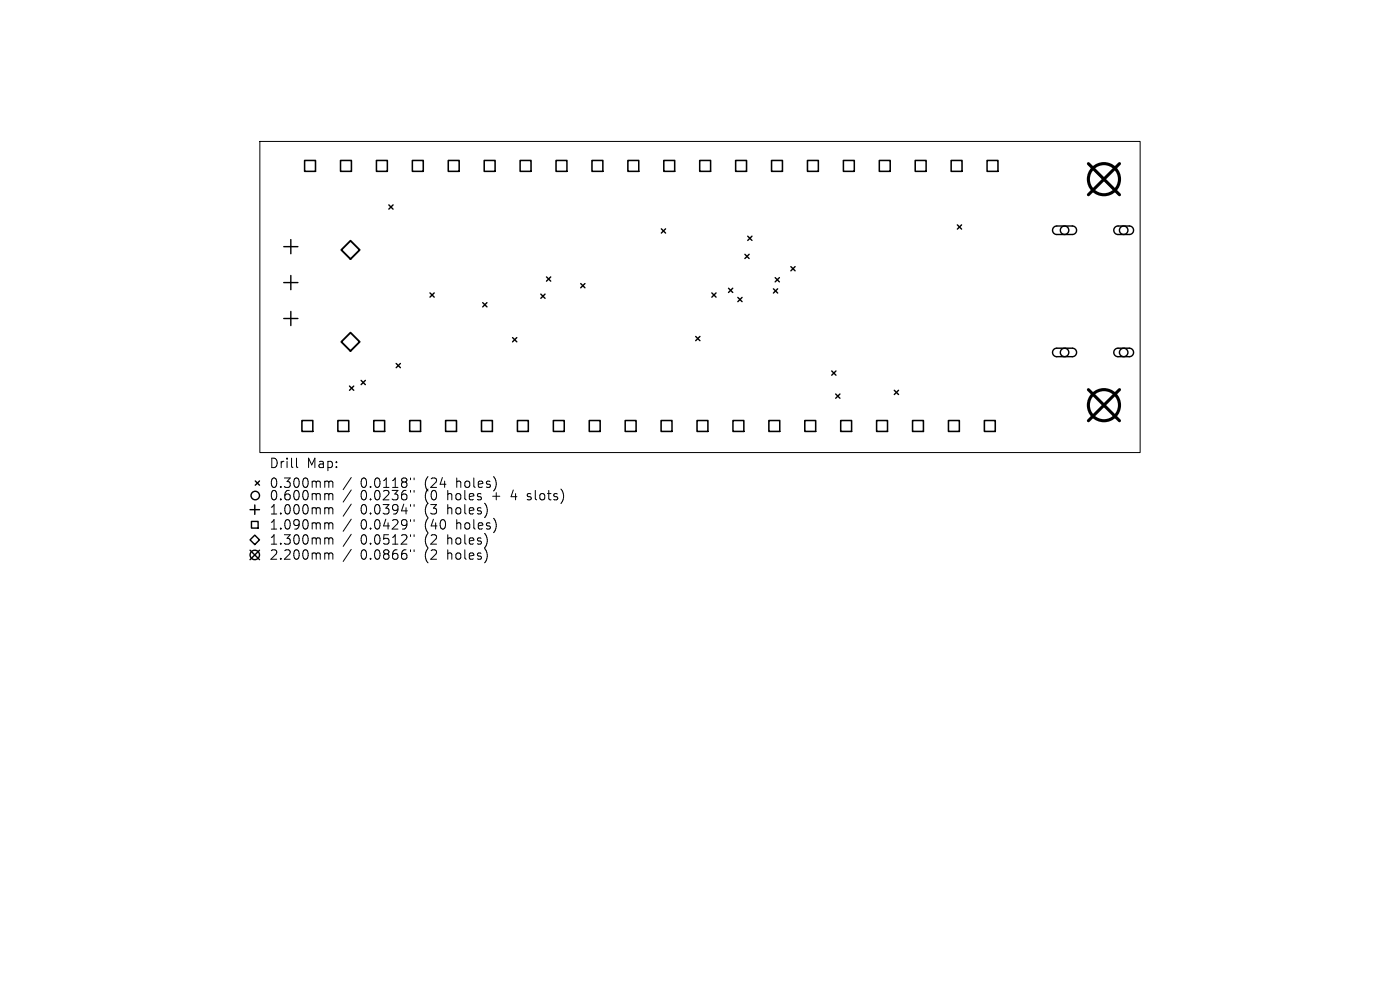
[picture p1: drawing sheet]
<svg xmlns="http://www.w3.org/2000/svg" width="297mm" height="210mm" viewBox="0 0 297 210" stroke-linecap="round" stroke-linejoin="round" font-family="sans-serif">
<defs><g id="words">
<g font-size="2.8">
<text x="57.1" y="99.6">Drill</text>
<text x="65.1" y="99.6">Map:</text>
<text x="57.1" y="103.8">0.300mm</text>
<text x="57.1" y="106.4">0.600mm</text>
<text x="76.5" y="103.8">0.0118&quot;</text>
<text x="76.5" y="106.4">0.0236&quot;</text>
<text x="90.2" y="103.8">(24</text>
<text x="90.2" y="106.4">(0</text>
<text x="95.2" y="106.4">holes</text>
<text x="97.1" y="103.8">holes)</text>
<text x="104.9" y="106.4">+</text>
<text x="109.1" y="106.4">4</text>
<text x="112.7" y="106.4">slots)</text>
<text x="57.1" y="109.4">1.000mm</text>
<text x="57.1" y="112.6">1.090mm</text>
<text x="76.5" y="109.4">0.0394&quot;</text>
<text x="76.5" y="112.6">0.0429&quot;</text>
<text x="90.2" y="109.4">(3</text>
<text x="90.2" y="112.6">(40</text>
<text x="95.2" y="109.4">holes)</text>
<text x="97.1" y="112.6">holes)</text>
<text x="57.1" y="115.8">1.300mm</text>
<text x="57.1" y="119">2.200mm</text>
<text x="76.5" y="115.8">0.0512&quot;</text>
<text x="76.5" y="119">0.0866&quot;</text>
<text x="90.2" y="115.8">(2</text>
<text x="90.2" y="119">(2</text>
<text x="95.2" y="115.8">holes)</text>
<text x="95.2" y="119">holes)</text>
</g>
</g></defs>
<g fill="none" stroke="#000" stroke-width=".21">
<path d="M55.1 30h186.8v66h-186.8zM62.9 97.2v1.7l.3 .3M69.2 102.1h.3l.3 .2M69.2 104.7l.5 .1 .1 .2M69.2 107.7h.3l.3 .3M69.2 110.9l.5 .1 .1 .2M69.2 114.1h.3l.3 .3M69.2 117.3h.3l.3 .3M69.8 102.3l.2-.2 .5 .1 .1 1.2M69.8 102.3v1.1M69.8 105v1M69.8 108v1"/>
<path d="M69.8 111.2v1M69.8 114.4v1M69.8 117.6v1M69.8 105l.2-.3 .5 .1 .1 1.2M69.8 108l.2-.3 .5 .1 .1 1.2M69.8 111.2l.2-.3 .5 .1 .1 1.2M69.8 114.4l.2-.3 .5 .1 .1 1.2M69.8 117.6l.2-.3 .5 .1 .1 1.2M74.5 101.3l-1.7 2.6M74.5 103.9l-1.7 2.6M74.5 106.9l-1.7 2.6M74.5 110.1l-1.7 2.6"/>
<path d="M74.5 113.3l-1.7 2.6M74.5 116.5l-1.7 2.6M87.1 101.4v.4M87.1 104v.4M87.1 107v.4M87.1 110.2v.4M87.1 113.4v.4M87.1 116.6v.4M87.8 101.4v.4M87.8 104v.4M87.8 107v.4M87.8 110.2v.4"/>
<path d="M87.8 113.4v.4M87.8 116.6v.4M111.8 105.9l.2 .1M111.9 104.8v.5"/>
</g>
<g fill="none" stroke="#000" stroke-width=".3">
<path d="M60.2 52.3h3M60.2 59.9h3M61.7 50.8v3M61.7 58.4v3M82.5 43.5l.9 .9M83.4 43.5l-.9 .9M115.9 58.7l.9 .9M116.8 58.7l-.9 .9M140.3 48.5l.9 .9M141.2 48.5l-.9 .9M158 53.9l.9 .9M158.6 50.1l.9 .9"/>
<path d="M158.9 53.9l-.9 .9M159.5 50.1l-.9 .9M164.4 58.9l.9 .9M165.3 58.9l-.9 .9M167.8 56.6l.9 .9M168.7 56.6l-.9 .9M203.1 47.7l.9 .9M204 47.7l-.9 .9M223.6 48.2l.5-.3h3.4a.9 .9 0 0 1 .9 .9 .9 .9 0 0 1-.9 .9h-3.3a.9 .9 0 0 1-.8-.5 .9 .9 0 0 1 .2-1zM236.5 48.2l.6-.3h2.5a.9 .9 0 0 1 .9 .9 .9 .9 0 0 1-.9 .9h-2.4a.9 .9 0 0 1-.9-.5 .9 .9 0 0 1 .2-1zM60.2 67.6h3M61.7 66.1v3"/>
<path d="M84 77.1l.9 .9M84.9 77.1l-.9 .9M91.2 62.1l.9 .9M92.1 62.1l-.9 .9M102.4 64.2l.9 .9M103.3 64.2l-.9 .9M108.7 71.6l.9 .9M109.6 71.6l-.9 .9M114.7 62.4l.9 .9M115.6 62.4l-.9 .9M123.2 60.2l.9 .9M124.1 60.2l-.9 .9"/>
<path d="M147.6 71.4l.9 .9M148.5 71.4l-.9 .9M151 62.1l.9 .9M151.9 62.1l-.9 .9M154.5 61.1l.9 .9M155.4 61.1l-.9 .9M156.5 63.1l.9 .9M157.4 63.1l-.9 .9M164.1 61.3l.9 .9M165 61.3l-.9 .9M176.4 78.7l.9 .9M177.3 78.7l-.9 .9"/>
<path d="M223.6 74.1l.5-.2h3.4a.9 .9 0 0 1 .9 .9 .9 .9 0 0 1-.9 .9h-3.3a.9 .9 0 0 1-.8-.6 .9 .9 0 0 1 .2-1zM236.5 74.1l.6-.2h2.5a.9 .9 0 0 1 .9 .9 .9 .9 0 0 1-.9 .9h-2.4a.9 .9 0 0 1-.9-.6 .9 .9 0 0 1 .2-1zM74.1 81.9l.9 .9M75 81.9l-.9 .9M76.6 80.7l.9 .9M77.5 80.7l-.9 .9M177.3 83.6l.9 .9M178.2 83.6l-.9 .9M189.7 82.8l.9 .9M190.6 82.8l-.9 .9M53.1 108.1h2M53.1 116.7l2 2"/>
<path d="M53.3 110.6h1.5v1.4h-1.5zM54.1 113.5l1 1-1 1-1-1zM54.1 107.1v2M54.2 102l.9 .9M55.1 102l-.9 .9M55.1 116.7l-2 2"/>
<circle cx="225.8" cy="48.8" r=".9"/>
<circle cx="238.4" cy="48.8" r=".9"/>
<circle cx="225.8" cy="74.8" r=".9"/>
<circle cx="238.4" cy="74.8" r=".9"/>
<circle cx="54.1" cy="117.7" r="1"/>
<circle cx="54.2" cy="105.1" r=".9"/>
</g>
<g fill="none" stroke="#000" stroke-width=".33">
<path d="M64.6 34h2.3v2.3h-2.3zM72.2 34h2.4v2.3h-2.4zM79.9 34h2.3v2.3h-2.3zM87.5 34h2.3v2.3h-2.3zM95.1 34h2.3v2.3h-2.3zM102.7 34h2.3v2.3h-2.3zM110.3 34h2.4v2.3h-2.4zM118 34h2.3v2.3h-2.3zM125.6 34h2.3v2.3h-2.3zM133.2 34h2.3v2.3h-2.3zM140.8 34h2.3v2.3h-2.3zM148.4 34h2.4v2.3h-2.4z"/>
<path d="M156.1 34h2.3v2.3h-2.3zM163.7 34h2.3v2.3h-2.3zM171.3 34h2.3v2.3h-2.3zM178.9 34h2.3v2.3h-2.3zM186.5 34h2.4v2.3h-2.4zM194.2 34h2.3v2.3h-2.3zM201.8 34h2.3v2.3h-2.3zM209.4 34h2.3v2.3h-2.3zM64 89.2h2.4v2.3h-2.4zM71.7 89.2h2.3v2.3h-2.3zM79.3 89.2h2.3v2.3h-2.3zM86.9 89.2h2.3v2.3h-2.3z"/>
<path d="M94.5 89.2h2.3v2.3h-2.3zM102.1 89.2h2.4v2.3h-2.4zM109.8 89.2h2.3v2.3h-2.3zM117.4 89.2h2.3v2.3h-2.3zM125 89.2h2.3v2.3h-2.3zM132.6 89.2h2.3v2.3h-2.3zM140.2 89.2h2.4v2.3h-2.4zM147.9 89.2h2.3v2.3h-2.3zM155.5 89.2h2.3v2.3h-2.3zM163.1 89.2h2.3v2.3h-2.3zM170.7 89.2h2.3v2.3h-2.3zM178.3 89.2h2.4v2.3h-2.4z"/>
<path d="M186 89.2h2.3v2.3h-2.3zM193.6 89.2h2.3v2.3h-2.3zM201.2 89.2h2.3v2.3h-2.3zM208.8 89.2h2.3v2.3h-2.3z"/>
</g>
<path d="M74.4 51.1l1.9 1.9-1.9 2-2-2zM72.4 72.5l2-1.9 1.9 1.9-1.9 2z" fill="none" stroke="#000" stroke-width=".39"/>
<g fill="none" stroke="#000" stroke-width=".66">
<path d="M230.9 34.7l6.6 6.6M237.5 34.7l-6.6 6.6M230.9 82.7l6.6 6.6M237.5 82.7l-6.6 6.6"/>
<circle cx="234.2" cy="38" r="3.3"/>
<circle cx="234.2" cy="86" r="3.3"/>
</g>
<use href="#words"/>
</svg>
